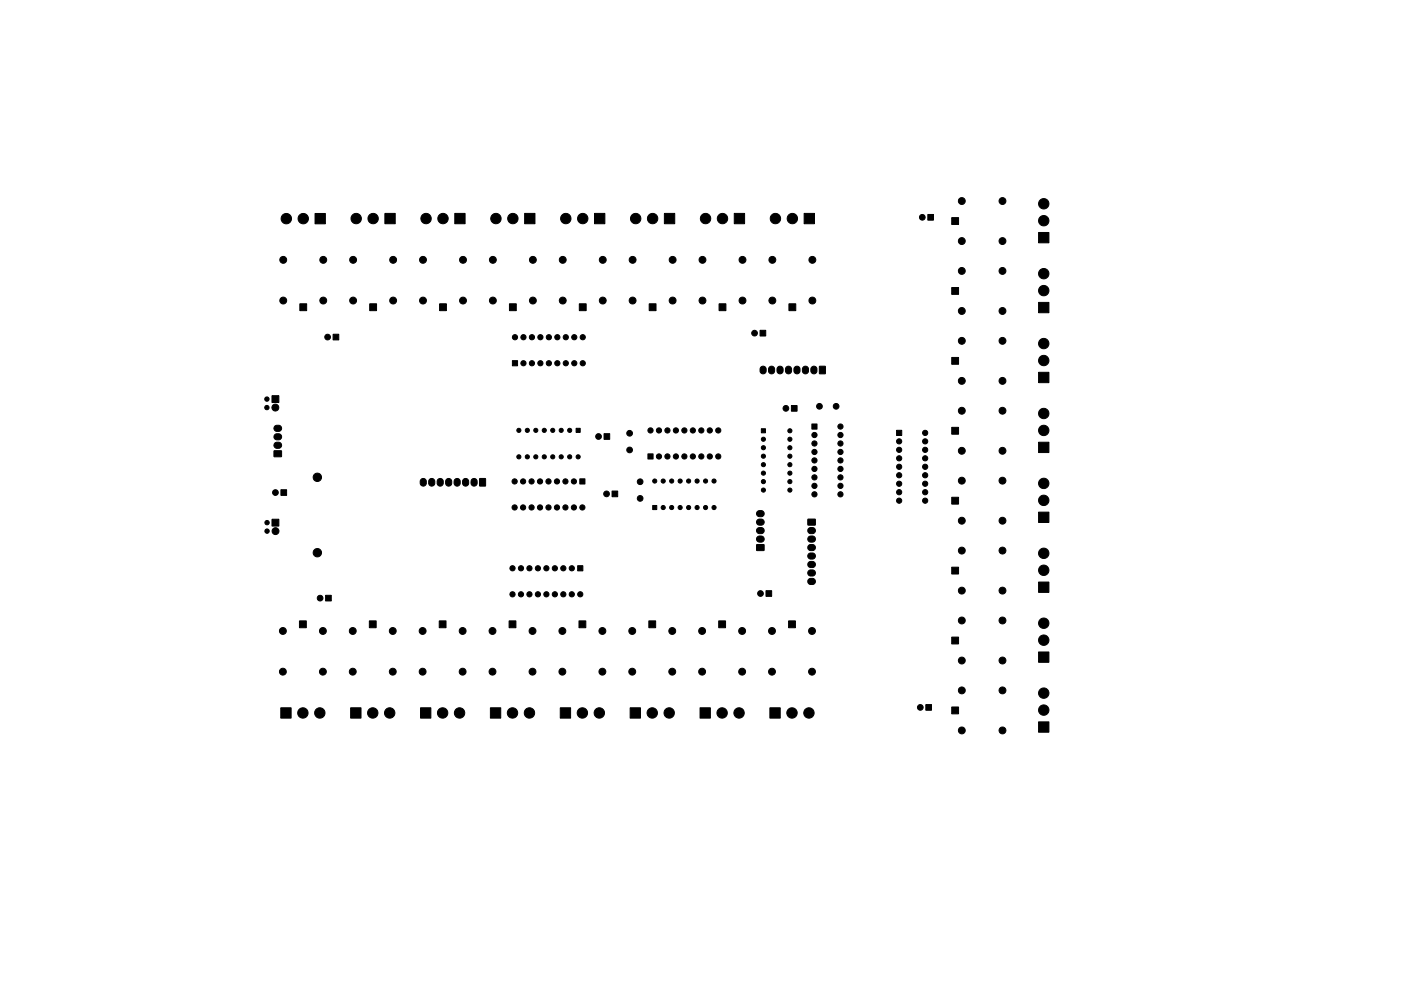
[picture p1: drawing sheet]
<svg xmlns="http://www.w3.org/2000/svg" width="420mm" height="297mm" viewBox="0 0 420 297" stroke-linecap="round" stroke-linejoin="round" font-family="sans-serif">
<g fill="#000" stroke="#000" stroke-width=".3">
<path d="M94.5 64h3.1v3.1h-3.1zM115.4 64h3.1v3.1h-3.1zM136.4 64h3.1v3.1h-3.1zM157.3 64h3.1v3.1h-3.1zM178.3 64h3.1v3.1h-3.1zM199.2 64h3.2v3.1h-3.2zM220.2 64h3.1v3.1h-3.1zM241.2 64h3.1v3.1h-3.1zM278.2 64.3h1.8v1.7h-1.8zM285.4 65.2h2.1v2.1h-2.1zM311.5 69.7h3.1v3.1h-3.1zM89.9 91.1h2.1v2h-2.1z"/>
<path d="M110.9 91.1h2v2h-2zM131.8 91.1h2.1v2h-2.1zM152.8 91.1h2v2h-2zM173.7 91.1h2.1v2h-2.1zM194.7 91.1h2v2h-2zM215.6 91.1h2.1v2h-2.1zM236.6 91.1h2.1v2h-2.1zM285.4 86.2h2.1v2h-2.1zM311.5 90.6h3.1v3.1h-3.1zM99.9 100.2h1.7v1.7h-1.7zM153.7 108.1h1.5v1.6h-1.5zM228.2 110l.5-.2 .7 .1 .3 .4 .1 .9a.92 .92 0 0 1-.9 .9 .92 .92 0 0 1-1-.9z"/>
<path d="M227.9 99h1.7v1.7h-1.7zM230.7 110l.5-.2 .7 .1 .3 .4 .1 .9a.92 .92 0 0 1-.9 .9 .92 .92 0 0 1-.9-.9zM233.3 110l.5-.2 .6 .1 .4 .4 .1 .9a.92 .92 0 0 1-1 .9 .92 .92 0 0 1-.9-.9zM235.8 110l.5-.2 .7 .1 .3 .4 .1 .9a.92 .92 0 0 1-.9 .9 .92 .92 0 0 1-.9-.9zM238.4 110l.4-.2 .7 .1 .4 .4v.9a.92 .92 0 0 1-.9 .9 .92 .92 0 0 1-.9-.9zM240.9 110l.5-.2 .7 .1 .3 .4 .1 .9a.92 .92 0 0 1-.9 .9 .92 .92 0 0 1-1-.9zM243.4 110l.5-.2 .7 .1 .3 .4 .1 .9a.92 .92 0 0 1-.9 .9 .92 .92 0 0 1-.9-.9zM245.8 109.8h1.7v2.2h-1.8zM285.4 107.1h2.1v2.1h-2.1zM311.5 111.6h3.1v3.1h-3.1zM82.4 132.8l1.2-.3a.92 .92 0 0 1 .9 1 .92 .92 0 0 1-.9 .9h-.6a.92 .92 0 0 1-.8-.6 .92 .92 0 0 1 .2-1zM82.4 130.3l1.2-.3a.92 .92 0 0 1 .9 .9 .92 .92 0 0 1-.9 .9h-.6a.92 .92 0 0 1-.8-.5 .92 .92 0 0 1 .2-1z"/>
<path d="M82.4 127.7l1.2-.2a.92 .92 0 0 1 .9 .9 .92 .92 0 0 1-.9 .9h-.6a.92 .92 0 0 1-.8-.6 .92 .92 0 0 1 .2-1zM81.6 118.6h2v2.1h-2zM82.2 135.1h2.2v1.7l-2.2 .1zM172.8 128.4h1.2v1.2h-1.2zM181.1 130h1.8v1.7h-1.8zM194.3 136h1.6v1.6h-1.6zM228.3 128.5h1.3v1.2h-1.3zM237.3 121.6h1.7v1.7h-1.7zM243.5 127.1h1.5v1.5h-1.5zM268.9 129h1.5v1.5h-1.5zM285.4 128.1h2.1v2h-2.1zM311.5 132.5h3.1v3.2h-3.1z"/>
<path d="M81.6 155.6h2v2.1h-2zM84.2 146.8h1.8v1.7h-1.8zM126.3 143.7l.5-.3 .7 .2 .3 .4 .1 .8a.92 .92 0 0 1-1 .9 .92 .92 0 0 1-.9-.9zM128.8 143.7l.5-.3 .7 .2 .3 .4 .1 .8a.92 .92 0 0 1-.9 .9 .92 .92 0 0 1-.9-.9zM131.4 143.7l.4-.3 .7 .2 .4 .4v.8a.92 .92 0 0 1-.9 .9 .92 .92 0 0 1-.9-.9zM133.9 143.7l.5-.3 .7 .2 .3 .4 .1 .8a.92 .92 0 0 1-.9 .9 .92 .92 0 0 1-1-.9zM136.4 143.7l.5-.3 .7 .2 .4 .4v.8a.92 .92 0 0 1-.9 .9 .92 .92 0 0 1-.9-.9zM139 143.7l.5-.3 .7 .2 .3 .4 .1 .8a.92 .92 0 0 1-1 .9 .92 .92 0 0 1-.9-.9zM141.5 143.7l.5-.3 .7 .2 .3 .4 .1 .8a.92 .92 0 0 1-.9 .9 .92 .92 0 0 1-.9-.9zM143.8 143.5h1.8v2.2l-1.8-.1zM173.9 143.5h1.5v1.6h-1.5zM183.5 147.2h1.8v1.7h-1.8z"/>
<path d="M195.7 151.5h1.3v1.2h-1.3zM227.1 155.8l1.2-.2a.92 .92 0 0 1 .9 .9 .92 .92 0 0 1-.9 .9h-.5a.92 .92 0 0 1-.9-.6 .92 .92 0 0 1 .2-1zM227.1 158.4l1.2-.3a.92 .92 0 0 1 .9 .9 .92 .92 0 0 1-.9 1h-.5a.92 .92 0 0 1-.9-.6 .92 .92 0 0 1 .2-1zM227.1 153.3l1.2-.3a.92 .92 0 0 1 .9 1 .92 .92 0 0 1-.9 .9h-.5a.92 .92 0 0 1-.9-.6 .92 .92 0 0 1 .2-1zM242.5 158.4l1.2-.3a.92 .92 0 0 1 .9 .9 .92 .92 0 0 1-.9 1h-.6a.92 .92 0 0 1-.8-.6 .92 .92 0 0 1 .2-1zM242.3 155.6h2.2v1.7l-2.2 .1zM285.4 149h2.1v2.1h-2.1zM311.5 153.5h3.1v3.1h-3.1zM173.2 169.6h1.6v1.5h-1.6zM227.1 160.9l1.2-.2a.92 .92 0 0 1 .9 .9 .92 .92 0 0 1-.9 .9h-.5a.92 .92 0 0 1-.9-.6 .92 .92 0 0 1 .2-1zM226.9 163.3l2.2-.1v1.8h-2.1zM229.7 177h1.7v1.8h-1.7z"/>
<path d="M242.5 163.5l1.2-.3a.92 .92 0 0 1 .9 .9 .92 .92 0 0 1-.9 .9h-.6a.92 .92 0 0 1-.8-.5 .92 .92 0 0 1 .2-1zM242.5 173.6l1.2-.2a.92 .92 0 0 1 .9 .9 .92 .92 0 0 1-.9 .9h-.6a.92 .92 0 0 1-.8-.6 .92 .92 0 0 1 .2-1zM242.5 171.1l1.2-.3a.92 .92 0 0 1 .9 .9 .92 .92 0 0 1-.9 1h-.6a.92 .92 0 0 1-.8-.6 .92 .92 0 0 1 .2-1zM242.5 168.5l1.2-.2a.92 .92 0 0 1 .9 .9 .92 .92 0 0 1-.9 .9h-.6a.92 .92 0 0 1-.8-.6 .92 .92 0 0 1 .2-1zM242.5 166l1.2-.3a.92 .92 0 0 1 .9 1 .92 .92 0 0 1-.9 .9h-.6a.92 .92 0 0 1-.8-.6 .92 .92 0 0 1 .2-1zM242.5 160.9l1.2-.2a.92 .92 0 0 1 .9 .9 .92 .92 0 0 1-.9 .9h-.6a.92 .92 0 0 1-.8-.6 .92 .92 0 0 1 .2-1zM285.4 170h2.1v2.1h-2.1zM311.5 174.5h3.1v3.1h-3.1zM89.8 186.1h2.1v2.1h-2.1zM97.6 178.4h1.8v1.7h-1.8zM110.8 186.1h2v2.1h-2zM131.7 186.1h2.1v2.1h-2.1z"/>
<path d="M152.7 186.1h2v2.1h-2zM173.6 186.1h2.1v2.1h-2.1zM194.6 186.1h2v2.1h-2zM215.5 186.1h2.1v2.1h-2.1zM236.5 186.1h2v2.1h-2zM285.4 191h2.1v2h-2.1zM311.5 195.4h3.1v3.1h-3.1zM84.2 212.2h3.1v3.1h-3.1zM105.2 212.2h3.1v3.1h-3.1zM126.1 212.2h3.1v3.1h-3.1zM147.1 212.2h3.1v3.1h-3.1zM168 212.2h3.1v3.1h-3.1z"/>
<path d="M189 212.2h3.1v3.1h-3.1zM209.9 212.2h3.1v3.1h-3.1zM230.9 212.2h3.1v3.1h-3.1zM277.6 211.2h1.8v1.7h-1.8zM285.4 211.9h2.1v2.1h-2.1zM311.5 216.4h3.1v3.1h-3.1z"/>
<circle cx="84.9" cy="77.9" r="1.03"/>
<circle cx="85.9" cy="65.5" r="1.56"/>
<circle cx="90.9" cy="65.5" r="1.56"/>
<circle cx="96.9" cy="77.9" r="1.03"/>
<circle cx="105.9" cy="77.9" r="1.03"/>
<circle cx="106.8" cy="65.5" r="1.56"/>
<circle cx="111.9" cy="65.5" r="1.56"/>
<circle cx="117.9" cy="77.9" r="1.03"/>
<circle cx="126.9" cy="77.9" r="1.03"/>
<circle cx="127.8" cy="65.5" r="1.56"/>
<circle cx="132.9" cy="65.5" r="1.56"/>
<circle cx="138.9" cy="77.9" r="1.03"/>
<circle cx="147.8" cy="77.9" r="1.03"/>
<circle cx="148.7" cy="65.5" r="1.56"/>
<circle cx="153.8" cy="65.5" r="1.56"/>
<circle cx="159.8" cy="77.9" r="1.03"/>
<circle cx="168.8" cy="77.9" r="1.03"/>
<circle cx="169.7" cy="65.5" r="1.56"/>
<circle cx="174.8" cy="65.5" r="1.56"/>
<circle cx="180.8" cy="77.9" r="1.03"/>
<circle cx="189.7" cy="77.9" r="1.03"/>
<circle cx="190.6" cy="65.5" r="1.56"/>
<circle cx="195.7" cy="65.5" r="1.56"/>
<circle cx="201.7" cy="77.9" r="1.03"/>
<circle cx="210.7" cy="77.9" r="1.03"/>
<circle cx="211.6" cy="65.5" r="1.56"/>
<circle cx="216.7" cy="65.5" r="1.56"/>
<circle cx="222.7" cy="77.9" r="1.03"/>
<circle cx="231.6" cy="77.9" r="1.03"/>
<circle cx="232.5" cy="65.5" r="1.56"/>
<circle cx="237.6" cy="65.5" r="1.56"/>
<circle cx="243.6" cy="77.9" r="1.03"/>
<circle cx="276.6" cy="65.1" r=".86"/>
<circle cx="288.4" cy="72.3" r="1.03"/>
<circle cx="288.4" cy="60.3" r="1.03"/>
<circle cx="300.6" cy="72.3" r="1.03"/>
<circle cx="300.6" cy="60.3" r="1.03"/>
<circle cx="313" cy="61.1" r="1.56"/>
<circle cx="313" cy="66.2" r="1.56"/>
<circle cx="84.9" cy="90.1" r="1.03"/>
<circle cx="96.9" cy="90.1" r="1.03"/>
<circle cx="105.9" cy="90.1" r="1.03"/>
<circle cx="117.9" cy="90.1" r="1.03"/>
<circle cx="126.9" cy="90.1" r="1.03"/>
<circle cx="138.9" cy="90.1" r="1.03"/>
<circle cx="147.8" cy="90.1" r="1.03"/>
<circle cx="159.8" cy="90.1" r="1.03"/>
<circle cx="168.8" cy="90.1" r="1.03"/>
<circle cx="180.8" cy="90.1" r="1.03"/>
<circle cx="189.7" cy="90.1" r="1.03"/>
<circle cx="201.7" cy="90.1" r="1.03"/>
<circle cx="210.7" cy="90.1" r="1.03"/>
<circle cx="222.7" cy="90.1" r="1.03"/>
<circle cx="226.3" cy="99.9" r=".86"/>
<circle cx="231.6" cy="90.1" r="1.03"/>
<circle cx="243.6" cy="90.1" r="1.03"/>
<circle cx="288.4" cy="93.2" r="1.03"/>
<circle cx="288.4" cy="81.2" r="1.03"/>
<circle cx="300.6" cy="93.2" r="1.03"/>
<circle cx="300.6" cy="81.2" r="1.03"/>
<circle cx="313" cy="87.1" r="1.56"/>
<circle cx="313" cy="82" r="1.56"/>
<circle cx="80" cy="119.6" r=".65"/>
<circle cx="98.2" cy="101" r=".86"/>
<circle cx="154.4" cy="101.1" r=".78"/>
<circle cx="157" cy="108.9" r=".78"/>
<circle cx="157" cy="101.1" r=".78"/>
<circle cx="159.5" cy="108.9" r=".78"/>
<circle cx="159.5" cy="101.1" r=".78"/>
<circle cx="162.1" cy="108.9" r=".78"/>
<circle cx="162.1" cy="101.1" r=".78"/>
<circle cx="164.6" cy="108.9" r=".78"/>
<circle cx="164.6" cy="101.1" r=".78"/>
<circle cx="167.1" cy="108.9" r=".78"/>
<circle cx="167.1" cy="101.1" r=".78"/>
<circle cx="169.7" cy="108.9" r=".78"/>
<circle cx="169.7" cy="101.1" r=".78"/>
<circle cx="172.2" cy="108.9" r=".78"/>
<circle cx="172.2" cy="101.1" r=".78"/>
<circle cx="174.8" cy="108.9" r=".78"/>
<circle cx="174.8" cy="101.1" r=".78"/>
<circle cx="288.4" cy="114.2" r="1.03"/>
<circle cx="288.4" cy="102.2" r="1.03"/>
<circle cx="300.6" cy="114.2" r="1.03"/>
<circle cx="300.6" cy="102.2" r="1.03"/>
<circle cx="313" cy="108.1" r="1.56"/>
<circle cx="313" cy="103" r="1.56"/>
<circle cx="80" cy="122.2" r=".65"/>
<circle cx="82.6" cy="122.2" r="1.03"/>
<circle cx="155.6" cy="129" r=".62"/>
<circle cx="155.6" cy="136.9" r=".62"/>
<circle cx="158.1" cy="129" r=".62"/>
<circle cx="158.1" cy="136.9" r=".62"/>
<circle cx="160.7" cy="129" r=".62"/>
<circle cx="160.7" cy="136.9" r=".62"/>
<circle cx="163.2" cy="129" r=".62"/>
<circle cx="163.2" cy="136.9" r=".62"/>
<circle cx="165.8" cy="129" r=".62"/>
<circle cx="165.8" cy="136.9" r=".62"/>
<circle cx="168.3" cy="129" r=".62"/>
<circle cx="168.3" cy="136.9" r=".62"/>
<circle cx="170.8" cy="129" r=".62"/>
<circle cx="170.8" cy="136.9" r=".62"/>
<circle cx="173.4" cy="136.9" r=".62"/>
<circle cx="179.5" cy="130.8" r=".86"/>
<circle cx="188.8" cy="129.9" r=".86"/>
<circle cx="188.8" cy="134.9" r=".86"/>
<circle cx="195.1" cy="129" r=".78"/>
<circle cx="197.6" cy="129" r=".78"/>
<circle cx="197.6" cy="136.8" r=".78"/>
<circle cx="200.2" cy="129" r=".78"/>
<circle cx="200.2" cy="136.8" r=".78"/>
<circle cx="202.7" cy="129" r=".78"/>
<circle cx="202.7" cy="136.8" r=".78"/>
<circle cx="205.2" cy="129" r=".78"/>
<circle cx="205.2" cy="136.8" r=".78"/>
<circle cx="207.8" cy="129" r=".78"/>
<circle cx="207.8" cy="136.8" r=".78"/>
<circle cx="210.3" cy="129" r=".78"/>
<circle cx="210.3" cy="136.8" r=".78"/>
<circle cx="212.9" cy="129" r=".78"/>
<circle cx="212.9" cy="136.8" r=".78"/>
<circle cx="215.4" cy="129" r=".78"/>
<circle cx="215.4" cy="136.8" r=".78"/>
<circle cx="228.9" cy="139.3" r=".62"/>
<circle cx="228.9" cy="136.7" r=".62"/>
<circle cx="228.9" cy="134.2" r=".62"/>
<circle cx="228.9" cy="131.7" r=".62"/>
<circle cx="235.7" cy="122.4" r=".86"/>
<circle cx="236.9" cy="134.2" r=".62"/>
<circle cx="236.9" cy="139.3" r=".62"/>
<circle cx="236.9" cy="136.7" r=".62"/>
<circle cx="236.9" cy="131.7" r=".62"/>
<circle cx="236.9" cy="129.1" r=".62"/>
<circle cx="244.3" cy="138" r=".78"/>
<circle cx="244.3" cy="135.5" r=".78"/>
<circle cx="244.3" cy="132.9" r=".78"/>
<circle cx="244.3" cy="130.4" r=".78"/>
<circle cx="245.7" cy="121.8" r=".86"/>
<circle cx="250.7" cy="121.8" r=".86"/>
<circle cx="252.1" cy="127.8" r=".78"/>
<circle cx="252.1" cy="135.5" r=".78"/>
<circle cx="252.1" cy="132.9" r=".78"/>
<circle cx="252.1" cy="138" r=".78"/>
<circle cx="252.1" cy="130.4" r=".78"/>
<circle cx="269.7" cy="132.3" r=".78"/>
<circle cx="269.7" cy="134.8" r=".78"/>
<circle cx="269.7" cy="139.9" r=".78"/>
<circle cx="269.7" cy="137.4" r=".78"/>
<circle cx="277.5" cy="129.8" r=".78"/>
<circle cx="277.5" cy="132.3" r=".78"/>
<circle cx="277.5" cy="139.9" r=".78"/>
<circle cx="277.5" cy="137.4" r=".78"/>
<circle cx="277.5" cy="134.8" r=".78"/>
<circle cx="288.4" cy="135.1" r="1.03"/>
<circle cx="288.4" cy="123.1" r="1.03"/>
<circle cx="300.6" cy="135.1" r="1.03"/>
<circle cx="300.6" cy="123.1" r="1.03"/>
<circle cx="313" cy="123.9" r="1.56"/>
<circle cx="313" cy="129" r="1.56"/>
<circle cx="80.1" cy="159.2" r=".65"/>
<circle cx="80.1" cy="156.7" r=".65"/>
<circle cx="82.6" cy="147.6" r=".86"/>
<circle cx="82.6" cy="159.2" r="1.03"/>
<circle cx="95.2" cy="143.1" r="1.26"/>
<circle cx="154.3" cy="144.3" r=".78"/>
<circle cx="154.3" cy="152.1" r=".78"/>
<circle cx="156.9" cy="144.3" r=".78"/>
<circle cx="156.9" cy="152.1" r=".78"/>
<circle cx="159.4" cy="144.3" r=".78"/>
<circle cx="159.4" cy="152.1" r=".78"/>
<circle cx="162" cy="144.3" r=".78"/>
<circle cx="162" cy="152.1" r=".78"/>
<circle cx="164.5" cy="144.3" r=".78"/>
<circle cx="164.5" cy="152.1" r=".78"/>
<circle cx="167" cy="144.3" r=".78"/>
<circle cx="167" cy="152.1" r=".78"/>
<circle cx="169.6" cy="144.3" r=".78"/>
<circle cx="169.6" cy="152.1" r=".78"/>
<circle cx="172.1" cy="144.3" r=".78"/>
<circle cx="172.1" cy="152.1" r=".78"/>
<circle cx="174.7" cy="152.1" r=".78"/>
<circle cx="181.9" cy="148" r=".86"/>
<circle cx="192" cy="144.4" r=".86"/>
<circle cx="192" cy="149.4" r=".86"/>
<circle cx="196.4" cy="144.2" r=".62"/>
<circle cx="198.9" cy="144.2" r=".62"/>
<circle cx="198.9" cy="152.1" r=".62"/>
<circle cx="201.4" cy="152.1" r=".62"/>
<circle cx="201.4" cy="144.2" r=".62"/>
<circle cx="204" cy="152.1" r=".62"/>
<circle cx="204" cy="144.2" r=".62"/>
<circle cx="206.5" cy="152.1" r=".62"/>
<circle cx="206.5" cy="144.2" r=".62"/>
<circle cx="209.1" cy="152.1" r=".62"/>
<circle cx="209.1" cy="144.2" r=".62"/>
<circle cx="211.6" cy="152.1" r=".62"/>
<circle cx="211.6" cy="144.2" r=".62"/>
<circle cx="214.1" cy="152.1" r=".62"/>
<circle cx="214.1" cy="144.2" r=".62"/>
<circle cx="228.9" cy="141.8" r=".62"/>
<circle cx="228.9" cy="146.9" r=".62"/>
<circle cx="228.9" cy="144.4" r=".62"/>
<circle cx="236.9" cy="144.4" r=".62"/>
<circle cx="236.9" cy="141.8" r=".62"/>
<circle cx="236.9" cy="146.9" r=".62"/>
<circle cx="244.3" cy="140.5" r=".78"/>
<circle cx="244.3" cy="143.1" r=".78"/>
<circle cx="244.3" cy="145.6" r=".78"/>
<circle cx="244.3" cy="148.2" r=".78"/>
<circle cx="252.1" cy="145.6" r=".78"/>
<circle cx="252.1" cy="143.1" r=".78"/>
<circle cx="252.1" cy="140.5" r=".78"/>
<circle cx="252.1" cy="148.2" r=".78"/>
<circle cx="269.7" cy="145" r=".78"/>
<circle cx="269.7" cy="147.5" r=".78"/>
<circle cx="269.7" cy="142.5" r=".78"/>
<circle cx="269.7" cy="150.1" r=".78"/>
<circle cx="277.5" cy="147.5" r=".78"/>
<circle cx="277.5" cy="145" r=".78"/>
<circle cx="277.5" cy="142.5" r=".78"/>
<circle cx="277.5" cy="150.1" r=".78"/>
<circle cx="288.4" cy="156.1" r="1.03"/>
<circle cx="288.4" cy="144.1" r="1.03"/>
<circle cx="300.6" cy="156.1" r="1.03"/>
<circle cx="300.6" cy="144.1" r="1.03"/>
<circle cx="313" cy="150" r="1.56"/>
<circle cx="313" cy="144.9" r="1.56"/>
<circle cx="95.2" cy="165.7" r="1.26"/>
<circle cx="96" cy="179.3" r=".86"/>
<circle cx="153.7" cy="178.1" r=".78"/>
<circle cx="153.7" cy="170.3" r=".78"/>
<circle cx="156.2" cy="178.1" r=".78"/>
<circle cx="156.2" cy="170.3" r=".78"/>
<circle cx="158.8" cy="178.1" r=".78"/>
<circle cx="158.8" cy="170.3" r=".78"/>
<circle cx="161.3" cy="178.1" r=".78"/>
<circle cx="161.3" cy="170.3" r=".78"/>
<circle cx="163.9" cy="178.1" r=".78"/>
<circle cx="163.9" cy="170.3" r=".78"/>
<circle cx="166.4" cy="178.1" r=".78"/>
<circle cx="166.4" cy="170.3" r=".78"/>
<circle cx="168.9" cy="178.1" r=".78"/>
<circle cx="168.9" cy="170.3" r=".78"/>
<circle cx="171.5" cy="178.1" r=".78"/>
<circle cx="171.5" cy="170.3" r=".78"/>
<circle cx="174" cy="178.1" r=".78"/>
<circle cx="228.1" cy="177.9" r=".86"/>
<circle cx="288.4" cy="165" r="1.03"/>
<circle cx="288.4" cy="177" r="1.03"/>
<circle cx="300.6" cy="165" r="1.03"/>
<circle cx="300.6" cy="177" r="1.03"/>
<circle cx="313" cy="170.9" r="1.56"/>
<circle cx="313" cy="165.9" r="1.56"/>
<circle cx="84.8" cy="189.1" r="1.03"/>
<circle cx="96.8" cy="189.1" r="1.03"/>
<circle cx="105.8" cy="189.1" r="1.03"/>
<circle cx="117.8" cy="189.1" r="1.03"/>
<circle cx="126.7" cy="189.1" r="1.03"/>
<circle cx="138.7" cy="189.1" r="1.03"/>
<circle cx="147.7" cy="189.1" r="1.03"/>
<circle cx="159.7" cy="189.1" r="1.03"/>
<circle cx="168.7" cy="189.1" r="1.03"/>
<circle cx="180.7" cy="189.1" r="1.03"/>
<circle cx="189.6" cy="189.1" r="1.03"/>
<circle cx="201.6" cy="189.1" r="1.03"/>
<circle cx="210.6" cy="189.1" r="1.03"/>
<circle cx="222.6" cy="189.1" r="1.03"/>
<circle cx="231.5" cy="189.1" r="1.03"/>
<circle cx="243.5" cy="189.1" r="1.03"/>
<circle cx="288.4" cy="198" r="1.03"/>
<circle cx="288.4" cy="186" r="1.03"/>
<circle cx="300.6" cy="198" r="1.03"/>
<circle cx="300.6" cy="186" r="1.03"/>
<circle cx="313" cy="186.8" r="1.56"/>
<circle cx="313" cy="191.9" r="1.56"/>
<circle cx="84.8" cy="201.3" r="1.03"/>
<circle cx="90.8" cy="213.7" r="1.56"/>
<circle cx="95.9" cy="213.7" r="1.56"/>
<circle cx="96.8" cy="201.3" r="1.03"/>
<circle cx="105.8" cy="201.3" r="1.03"/>
<circle cx="111.8" cy="213.7" r="1.56"/>
<circle cx="116.9" cy="213.7" r="1.56"/>
<circle cx="117.8" cy="201.3" r="1.03"/>
<circle cx="126.7" cy="201.3" r="1.03"/>
<circle cx="132.7" cy="213.7" r="1.56"/>
<circle cx="137.8" cy="213.7" r="1.56"/>
<circle cx="138.7" cy="201.3" r="1.03"/>
<circle cx="147.7" cy="201.3" r="1.03"/>
<circle cx="153.7" cy="213.7" r="1.56"/>
<circle cx="158.8" cy="213.7" r="1.56"/>
<circle cx="159.7" cy="201.3" r="1.03"/>
<circle cx="168.7" cy="201.3" r="1.03"/>
<circle cx="174.7" cy="213.7" r="1.56"/>
<circle cx="179.7" cy="213.7" r="1.56"/>
<circle cx="180.7" cy="201.3" r="1.03"/>
<circle cx="189.6" cy="201.3" r="1.03"/>
<circle cx="195.6" cy="213.7" r="1.56"/>
<circle cx="200.7" cy="213.7" r="1.56"/>
<circle cx="201.6" cy="201.3" r="1.03"/>
<circle cx="210.6" cy="201.3" r="1.03"/>
<circle cx="216.6" cy="213.7" r="1.56"/>
<circle cx="221.6" cy="213.7" r="1.56"/>
<circle cx="222.6" cy="201.3" r="1.03"/>
<circle cx="231.5" cy="201.3" r="1.03"/>
<circle cx="237.5" cy="213.7" r="1.56"/>
<circle cx="242.6" cy="213.7" r="1.56"/>
<circle cx="243.5" cy="201.3" r="1.03"/>
<circle cx="276" cy="212" r=".86"/>
<circle cx="288.4" cy="218.9" r="1.03"/>
<circle cx="288.4" cy="206.9" r="1.03"/>
<circle cx="300.6" cy="218.9" r="1.03"/>
<circle cx="300.6" cy="206.9" r="1.03"/>
<circle cx="313" cy="207.8" r="1.56"/>
<circle cx="313" cy="212.8" r="1.56"/>
</g>
</svg>
